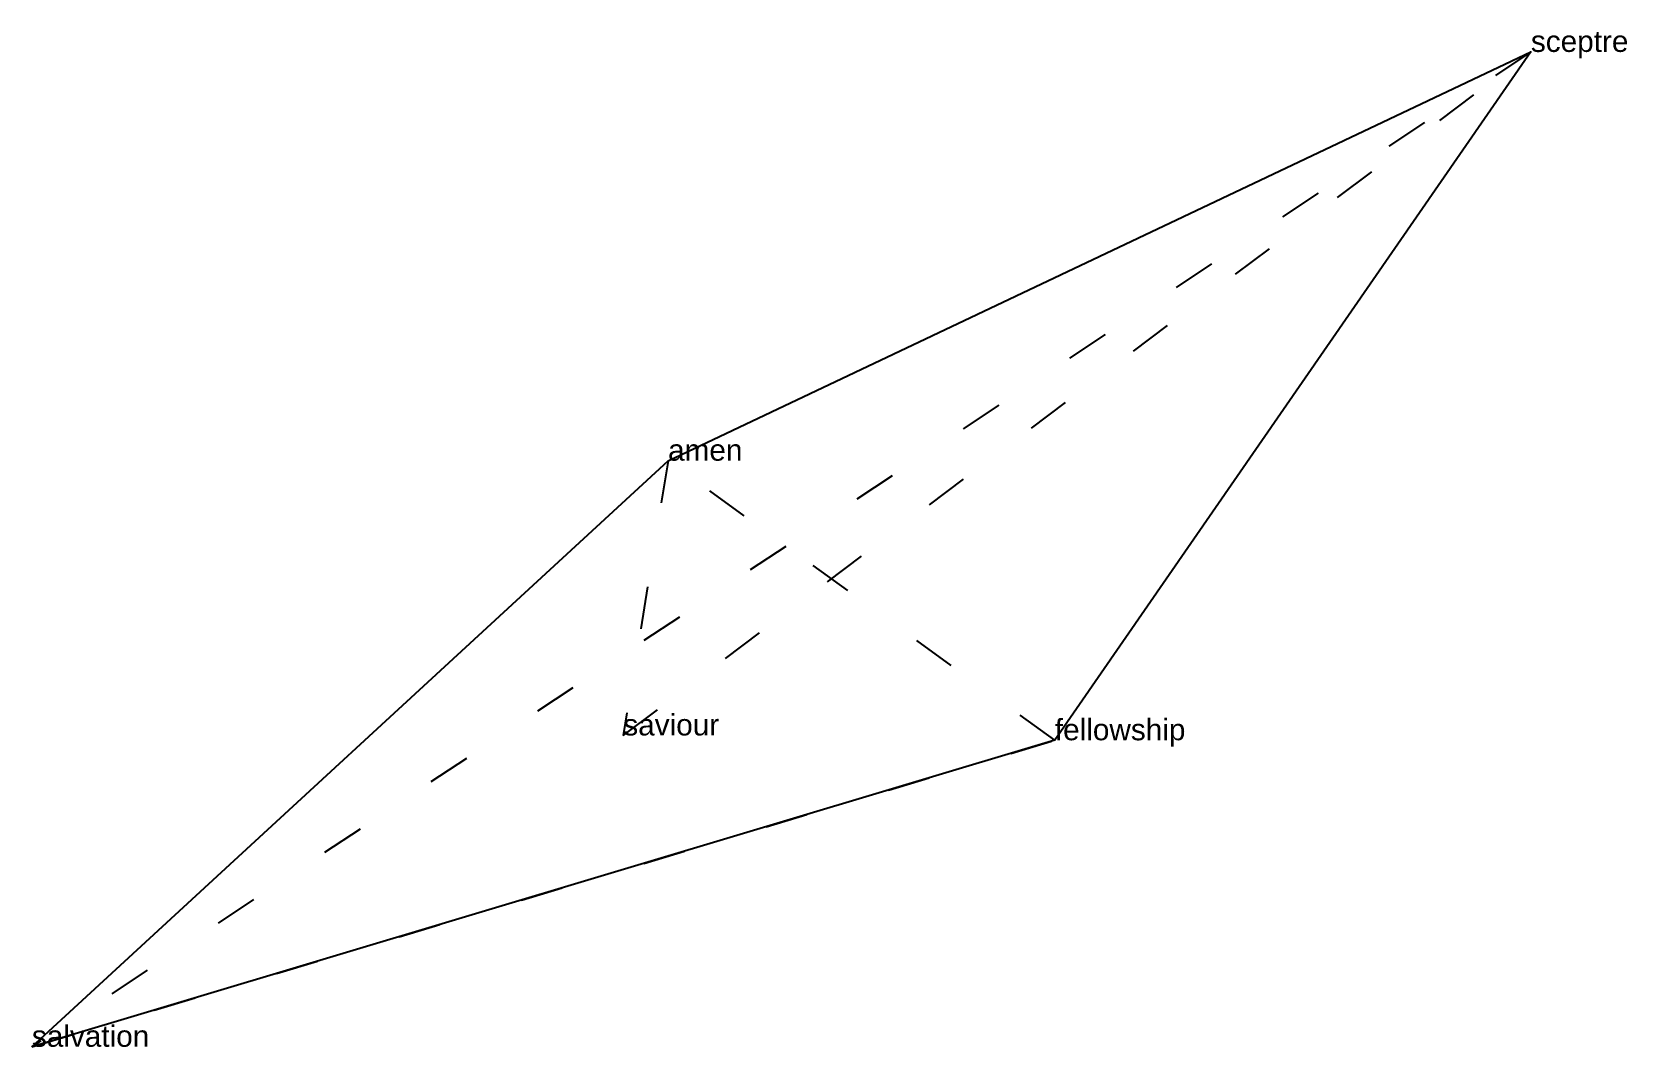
# Model space of a CAD drawing. Extents: x -1.85 to 1.9, y -1.47 to 0.92.
import ezdxf

# ---------------------------------------------------------------- set-up
doc = ezdxf.new("R2010")
doc.units = 0
doc.linetypes.add('DOT', pattern=[0.2, 0, -0.2])
doc.layers.add('TEXT', color=1, linetype='CONTINUOUS')
doc.styles.get("Standard").update_dxf_attribs({"font": 'arial.ttf'})

msp = doc.modelspace()

# ---------------------------------------------------------------- linework, layer by layer
at = {"layer": 'INTERNAL', "linetype": 'DOT'}
msp.add_polyline3d([(-0.3553, -0.0902, 0), (-0.4603, -0.7353, 0), (1.6711, 0.8696, 0), (-1.8492, -1.4663, 0), (0.5531, -0.7466, 0), (-0.3553, -0.0902, 0)], close=True, dxfattribs=at)
at = {"layer": 'OUTLINE', "linetype": 'CONTINUOUS'}
msp.add_polyline3d([(-1.8492, -1.4663, 0), (-0.3553, -0.0902, 0), (1.6711, 0.8696, 0), (0.5531, -0.7466, 0), (-1.8492, -1.4663, 0)], close=True, dxfattribs=at)

# ---------------------------------------------------------------- texts
at = {"layer": 'TEXT'}
for s, p in [('sceptre', (1.6711, 0.8696)), ('amen', (-0.3553, -0.0902)), ('saviour', (-0.4603, -0.7353)), ('fellowship', (0.5531, -0.7466)), ('salvation', (-1.8492, -1.4663))]:
    msp.add_text(s, height=0.05, dxfattribs=at).set_placement(p)

doc.saveas('drawing.dxf')
